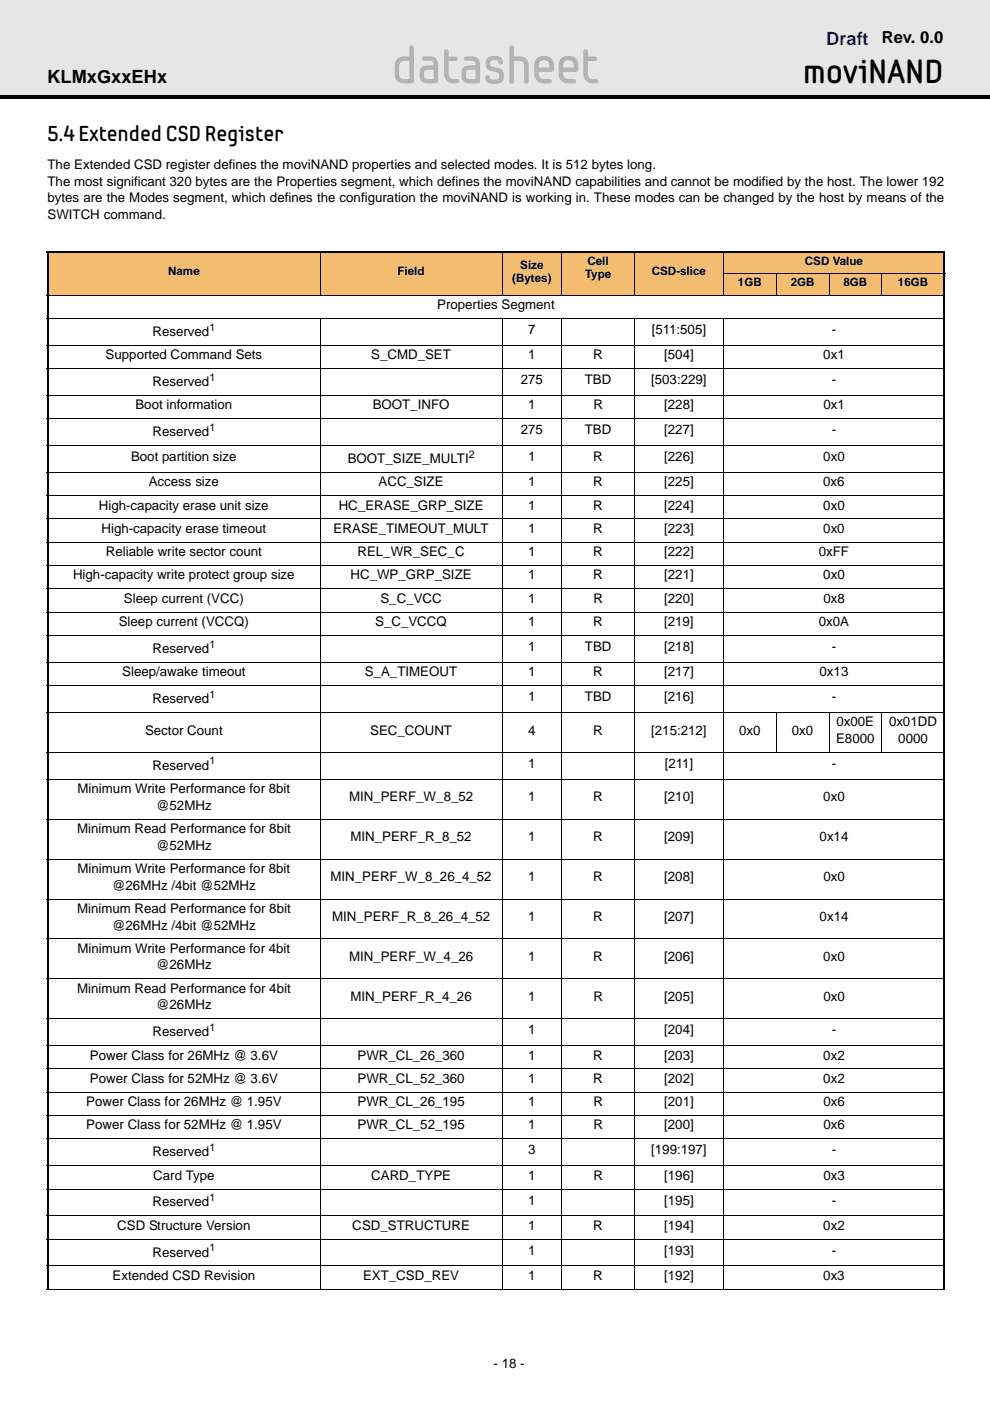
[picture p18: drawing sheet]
<svg xmlns="http://www.w3.org/2000/svg" width="210mm" height="297mm" viewBox="0 0 210 297" stroke-linecap="round" stroke-linejoin="round" font-family="sans-serif">
<defs><g id="words">
<text font-size="10.6" fill="#b3b3b3" x="83.1" y="17.6">datasheet</text>
<text font-size="7" x="170.2" y="17.6">moviNAND</text>
<text font-size="4.6" x="10.1" y="30">5.4 Extended CSD Register</text>
<text font-size="3.9" fill="#00f" x="175.2" y="9.5">Draft</text>
<text font-size="3.9" x="10" y="17.6">KLMxGxxEHx</text>
<text font-size="3.5" x="186.9" y="9.2">Rev. 0.0</text>
<g font-size="2.8">
<text x="10.1" y="35.9">The Extended CSD register defines the moviNAND properties and selected modes. It is 512 bytes long.</text>
<text x="10.1" y="39.4">The most significant 320 bytes are the Properties segment, which defines the moviNAND capabilities and cannot be modified by the host. The lower 192</text>
<text x="10.1" y="42.9">bytes are the Modes segment, which defines the configuration the moviNAND is working in. These modes can be changed by the host by means of the</text>
<text x="10.1" y="46.5">SWITCH command.</text>
<text x="92.7" y="65.5">Properties Segment</text>
<text x="32.3" y="71.2">Reserved</text>
<text x="112" y="70.8">7</text>
<text x="138.2" y="70.8">[511:505]</text>
<text x="176.4" y="70.8">-</text>
<text x="22.4" y="76.1">Supported Command Sets</text>
<text x="78.7" y="76.1">S_CMD_SET</text>
<text x="112" y="76.1">1</text>
<text x="125.8" y="76.1">R</text>
<text x="140.8" y="76.1">[504]</text>
<text x="174.6" y="76.1">0x1</text>
<text x="32.3" y="81.8">Reserved</text>
<text x="110.4" y="81.4">275</text>
<text x="124" y="81.4">TBD</text>
<text x="138.1" y="81.4">[503:229]</text>
<text x="176.4" y="81.4">-</text>
<text x="28.7" y="86.8">Boot information</text>
<text x="79" y="86.8">BOOT_INFO</text>
<text x="112" y="86.8">1</text>
<text x="125.8" y="86.8">R</text>
<text x="140.8" y="86.8">[228]</text>
<text x="174.6" y="86.8">0x1</text>
<text x="32.3" y="92.5">Reserved</text>
<text x="110.4" y="92.1">275</text>
<text x="124" y="92.1">TBD</text>
<text x="140.8" y="92.1">[227]</text>
<text x="176.4" y="92.1">-</text>
<text x="27.8" y="97.8">Boot partition size</text>
<text x="73.7" y="98.1">BOOT_SIZE_MULTI</text>
<text x="112" y="97.8">1</text>
<text x="125.8" y="97.8">R</text>
<text x="140.8" y="97.8">[226]</text>
<text x="174.6" y="97.8">0x0</text>
<text x="31.5" y="103.1">Access size</text>
<text x="80.3" y="103.1">ACC_SIZE</text>
<text x="112" y="103.1">1</text>
<text x="125.8" y="103.1">R</text>
<text x="140.8" y="103.1">[225]</text>
<text x="174.5" y="103.1">0x6</text>
<text x="21" y="108">High-capacity erase unit size</text>
<text x="21.5" y="113">High-capacity erase timeout</text>
<text x="70.7" y="113">ERASE_TIMEOUT_MULT</text>
<text x="71.8" y="108">HC_ERASE_GRP_SIZE</text>
<text x="112" y="113">1</text>
<text x="112" y="108">1</text>
<text x="125.8" y="113">R</text>
<text x="125.8" y="108">R</text>
<text x="140.8" y="113">[223]</text>
<text x="140.8" y="108">[224]</text>
<text x="174.6" y="113">0x0</text>
<text x="174.6" y="108">0x0</text>
<text x="22.5" y="117.9">Reliable write sector count</text>
<text x="75.8" y="117.9">REL_WR_SEC_C</text>
<text x="112" y="117.9">1</text>
<text x="125.8" y="117.9">R</text>
<text x="140.8" y="117.9">[222]</text>
<text x="173.6" y="117.9">0xFF</text>
<text x="15.5" y="122.9">High-capacity write protect group size</text>
<text x="74.3" y="122.9">HC_WP_GRP_SIZE</text>
<text x="112" y="122.9">1</text>
<text x="125.8" y="122.9">R</text>
<text x="140.8" y="122.9">[221]</text>
<text x="174.6" y="122.9">0x0</text>
<text x="26.3" y="127.8">Sleep current (VCC)</text>
<text x="80.7" y="127.8">S_C_VCC</text>
<text x="112" y="127.8">1</text>
<text x="125.8" y="127.8">R</text>
<text x="140.8" y="127.8">[220]</text>
<text x="174.6" y="127.8">0x8</text>
<text x="25.2" y="132.7">Sleep current (VCCQ)</text>
<text x="79.5" y="132.7">S_C_VCCQ</text>
<text x="112" y="132.7">1</text>
<text x="125.8" y="132.7">R</text>
<text x="140.8" y="132.7">[219]</text>
<text x="173.6" y="132.7">0x0A</text>
<text x="25.9" y="143.4">Sleep/awake timeout</text>
<text x="32.3" y="138.4">Reserved</text>
<text x="77.4" y="143.4">S_A_TIMEOUT</text>
<text x="112" y="143.4">1</text>
<text x="112" y="138">1</text>
<text x="124" y="138">TBD</text>
<text x="125.8" y="143.4">R</text>
<text x="140.8" y="143.4">[217]</text>
<text x="140.8" y="138">[218]</text>
<text x="173.8" y="143.4">0x13</text>
<text x="176.4" y="138">-</text>
<text x="32.3" y="149.1">Reserved</text>
<text x="112" y="148.7">1</text>
<text x="124" y="148.7">TBD</text>
<text x="140.8" y="148.7">[216]</text>
<text x="176.4" y="148.7">-</text>
<text x="30.8" y="155.7">Sector Count</text>
<text x="78.5" y="155.7">SEC_COUNT</text>
<text x="112" y="155.7">4</text>
<text x="125.8" y="155.7">R</text>
<text x="138.1" y="155.7">[215:212]</text>
<text x="156.7" y="155.7">0x0</text>
<text x="167.9" y="155.7">0x0</text>
<text x="177.4" y="154">0x00E</text>
<text x="188.5" y="154">0x01DD</text>
<text x="177.3" y="157.5">E8000</text>
<text x="190.5" y="157.5">0000</text>
<text x="32.3" y="163.2">Reserved</text>
<text x="112" y="162.8">1</text>
<text x="140.9" y="162.8">[211]</text>
<text x="176.4" y="162.8">-</text>
<text x="16.4" y="168.1">Minimum Write Performance for 8bit</text>
<text x="33.1" y="171.7">@52MHz</text>
<text x="74" y="169.9">MIN_PERF_W_8_52</text>
<text x="112" y="169.9">1</text>
<text x="125.8" y="169.9">R</text>
<text x="140.8" y="169.9">[210]</text>
<text x="174.6" y="169.9">0x0</text>
<text x="16.3" y="176.6">Minimum Read Performance for 8bit</text>
<text x="74.3" y="178.4">MIN_PERF_R_8_52</text>
<text x="112" y="178.4">1</text>
<text x="125.8" y="178.4">R</text>
<text x="140.8" y="178.4">[209]</text>
<text x="173.8" y="178.4">0x14</text>
<text x="16.4" y="185.1">Minimum Write Performance for 8bit</text>
<text x="33.1" y="180.1">@52MHz</text>
<text x="23.7" y="188.6">@26MHz /4bit @52MHz</text>
<text x="70.1" y="186.8">MIN_PERF_W_8_26_4_52</text>
<text x="112" y="186.8">1</text>
<text x="125.8" y="186.8">R</text>
<text x="140.8" y="186.8">[208]</text>
<text x="174.6" y="186.8">0x0</text>
<text x="16.3" y="193.5">Minimum Read Performance for 8bit</text>
<text x="23.7" y="197.1">@26MHz /4bit @52MHz</text>
<text x="70.4" y="195.3">MIN_PERF_R_8_26_4_52</text>
<text x="112" y="195.3">1</text>
<text x="125.8" y="195.3">R</text>
<text x="140.8" y="195.3">[207]</text>
<text x="173.8" y="195.3">0x14</text>
<text x="16.4" y="202">Minimum Write Performance for 4bit</text>
<text x="74" y="203.8">MIN_PERF_W_4_26</text>
<text x="112" y="203.8">1</text>
<text x="125.8" y="203.8">R</text>
<text x="140.8" y="203.8">[206]</text>
<text x="174.6" y="203.8">0x0</text>
<text x="33.1" y="205.5">@26MHz</text>
<text x="16.3" y="210.5">Minimum Read Performance for 4bit</text>
<text x="33.1" y="214">@26MHz</text>
<text x="74.3" y="212.2">MIN_PERF_R_4_26</text>
<text x="112" y="212.2">1</text>
<text x="125.8" y="212.2">R</text>
<text x="140.8" y="212.2">[205]</text>
<text x="174.6" y="212.2">0x0</text>
<text x="32.3" y="219.7">Reserved</text>
<text x="112" y="219.3">1</text>
<text x="140.8" y="219.3">[204]</text>
<text x="176.4" y="219.3">-</text>
<text x="19.1" y="224.6">Power Class for 26MHz @ 3.6V</text>
<text x="75.8" y="224.6">PWR_CL_26_360</text>
<text x="112" y="224.6">1</text>
<text x="125.8" y="224.6">R</text>
<text x="140.8" y="224.6">[203]</text>
<text x="174.6" y="224.6">0x2</text>
<text x="19.1" y="229.6">Power Class for 52MHz @ 3.6V</text>
<text x="75.8" y="229.6">PWR_CL_52_360</text>
<text x="112" y="229.6">1</text>
<text x="125.8" y="229.6">R</text>
<text x="140.8" y="229.6">[202]</text>
<text x="174.6" y="229.6">0x2</text>
<text x="18.3" y="234.5">Power Class for 26MHz @ 1.95V</text>
<text x="18.3" y="239.5">Power Class for 52MHz @ 1.95V</text>
<text x="75.8" y="234.5">PWR_CL_26_195</text>
<text x="75.8" y="239.5">PWR_CL_52_195</text>
<text x="112" y="234.5">1</text>
<text x="112" y="239.5">1</text>
<text x="125.8" y="234.5">R</text>
<text x="125.8" y="239.5">R</text>
<text x="140.8" y="234.5">[201]</text>
<text x="140.8" y="239.5">[200]</text>
<text x="174.6" y="234.5">0x6</text>
<text x="174.6" y="239.5">0x6</text>
<text x="32.3" y="245.2">Reserved</text>
<text x="112" y="244.8">3</text>
<text x="138.1" y="244.8">[199:197]</text>
<text x="176.4" y="244.8">-</text>
<text x="32.5" y="250.1">Card Type</text>
<text x="78.7" y="250.1">CARD_TYPE</text>
<text x="112" y="250.1">1</text>
<text x="125.8" y="250.1">R</text>
<text x="140.8" y="250.1">[196]</text>
<text x="174.6" y="250.1">0x3</text>
<text x="32.3" y="255.8">Reserved</text>
<text x="112" y="255.4">1</text>
<text x="140.8" y="255.4">[195]</text>
<text x="176.4" y="255.4">-</text>
<text x="24.9" y="260.7">CSD Structure Version</text>
<text x="74.7" y="260.7">CSD_STRUCTURE</text>
<text x="112" y="260.7">1</text>
<text x="125.8" y="260.7">R</text>
<text x="140.8" y="260.7">[194]</text>
<text x="174.6" y="260.7">0x2</text>
<text x="32.3" y="266.4">Reserved</text>
<text x="112" y="266">1</text>
<text x="140.8" y="266">[193]</text>
<text x="176.4" y="266">-</text>
<text x="23.9" y="271.4">Extended CSD Revision</text>
<text x="77" y="271.4">EXT_CSD_REV</text>
<text x="112" y="271.4">1</text>
<text x="125.8" y="271.4">R</text>
<text x="140.8" y="271.4">[192]</text>
<text x="174.6" y="271.4">0x3</text>
<text x="104.6" y="290">- 18 -</text>
</g>
<g font-size="2.5">
<text x="35.6" y="58.4">Name</text>
<text x="84.3" y="58.4">Field</text>
<text x="108.6" y="59.8">(Bytes)</text>
<text x="110.3" y="57">Size</text>
<text x="124" y="58.9">Type</text>
<text x="124.5" y="56.1">Cell</text>
<text x="138.2" y="58.4">CSD-slice</text>
<text x="170.7" y="56.1">CSD Value</text>
<text x="156.5" y="60.7">1GB</text>
<text x="167.6" y="60.7">2GB</text>
<text x="178.8" y="60.7">8GB</text>
<text x="190.4" y="60.7">16GB</text>
</g>
<g font-size="2.2">
<text x="44.4" y="70.1">1</text>
<text x="44.4" y="80.7">1</text>
<text x="44.4" y="91.3">1</text>
<text x="99.4" y="97">2</text>
<text x="44.4" y="137.3">1</text>
<text x="44.4" y="147.9">1</text>
<text x="44.4" y="162.1">1</text>
<text x="44.4" y="218.6">1</text>
<text x="44.4" y="244">1</text>
<text x="44.4" y="254.7">1</text>
<text x="44.4" y="265.3">1</text>
</g>
</g></defs>
<path d="M0 0h209.9v20.6h-209.9z" fill="#e6e6e6"/>
<path d="M0 20.3h209.9v.7h-209.9z" fill="#000"/>
<g fill="#fff">
<path d="M12.7 285.3h53.4v6.3h-53.4z"/>
<path d="M160.8 275.8h42.3v15.8h-42.3z"/>
</g>
<g fill="#f3bc71">
<path d="M10.1 53.4h57.8v9.2h-57.8z"/>
<path d="M67.9 53.4h38.5v9.2h-38.5z"/>
<path d="M106.4 53.4h12.7v9.2h-12.7z"/>
<path d="M119.1 53.4h15.4v9.2h-15.4z"/>
<path d="M134.5 53.4h18.9v9.2h-18.9z"/>
<path d="M153.4 53.4h46.8v4.6h-46.8z"/>
<path d="M153.4 58h11.2v4.6h-11.2z"/>
<path d="M164.6 58h11.2v4.6h-11.2z"/>
<path d="M175.8 58h11.1v4.6h-11.1z"/>
<path d="M186.9 58h13.3v4.6h-13.3z"/>
</g>
<path d="M9.9 53.4h190.5M10.1 53.6v219.7M200.2 53.6v219.7" fill="none" stroke="#000" stroke-width=".36"/>
<g fill="none" stroke="#000" stroke-width=".21">
<path d="M67.9 53.2v9.5M106.4 53.2v9.5M119.1 53.2v9.5M134.5 53.2v9.5M153.3 58h47.1M153.4 53.2v9.5M164.6 57.9v4.8M175.8 57.9v4.8M186.9 57.9v4.8M9.9 62.6h190.5M9.9 67.5h190.5M9.9 73.2h190.5"/>
<path d="M9.9 78.1h190.5M67.9 67.4v206M106.4 67.4v206M119.1 67.4v206M134.5 67.4v206M153.4 67.4v206M9.9 83.8h190.5M9.9 88.8h190.5M9.9 94.5h190.5M9.9 100.2h190.5M9.9 105.1h190.5M9.9 110h190.5"/>
<path d="M9.9 115h190.5M9.9 119.9h190.5M9.9 124.8h190.5M9.9 129.8h190.5M9.9 134.7h190.5M9.9 140.4h190.5M9.9 145.4h190.5M9.9 151h190.5M9.9 159.5h190.5M164.6 151v8.6M175.8 151v8.6M186.9 151v8.6"/>
<path d="M9.9 165.2h190.5M9.9 173.7h190.5M9.9 182.1h190.5M9.9 190.6h190.5M9.9 199.1h190.5M9.9 207.5h190.5M9.9 216h190.5M9.9 221.7h190.5M9.9 226.6h190.5M9.9 231.6h190.5M9.9 236.5h190.5M9.9 241.4h190.5"/>
<path d="M9.9 247.1h190.5M9.9 252.1h190.5M9.9 257.8h190.5M9.9 262.7h190.5M9.9 268.4h190.5M9.9 273.3h190.5"/>
</g>
<use href="#words"/>
</svg>
